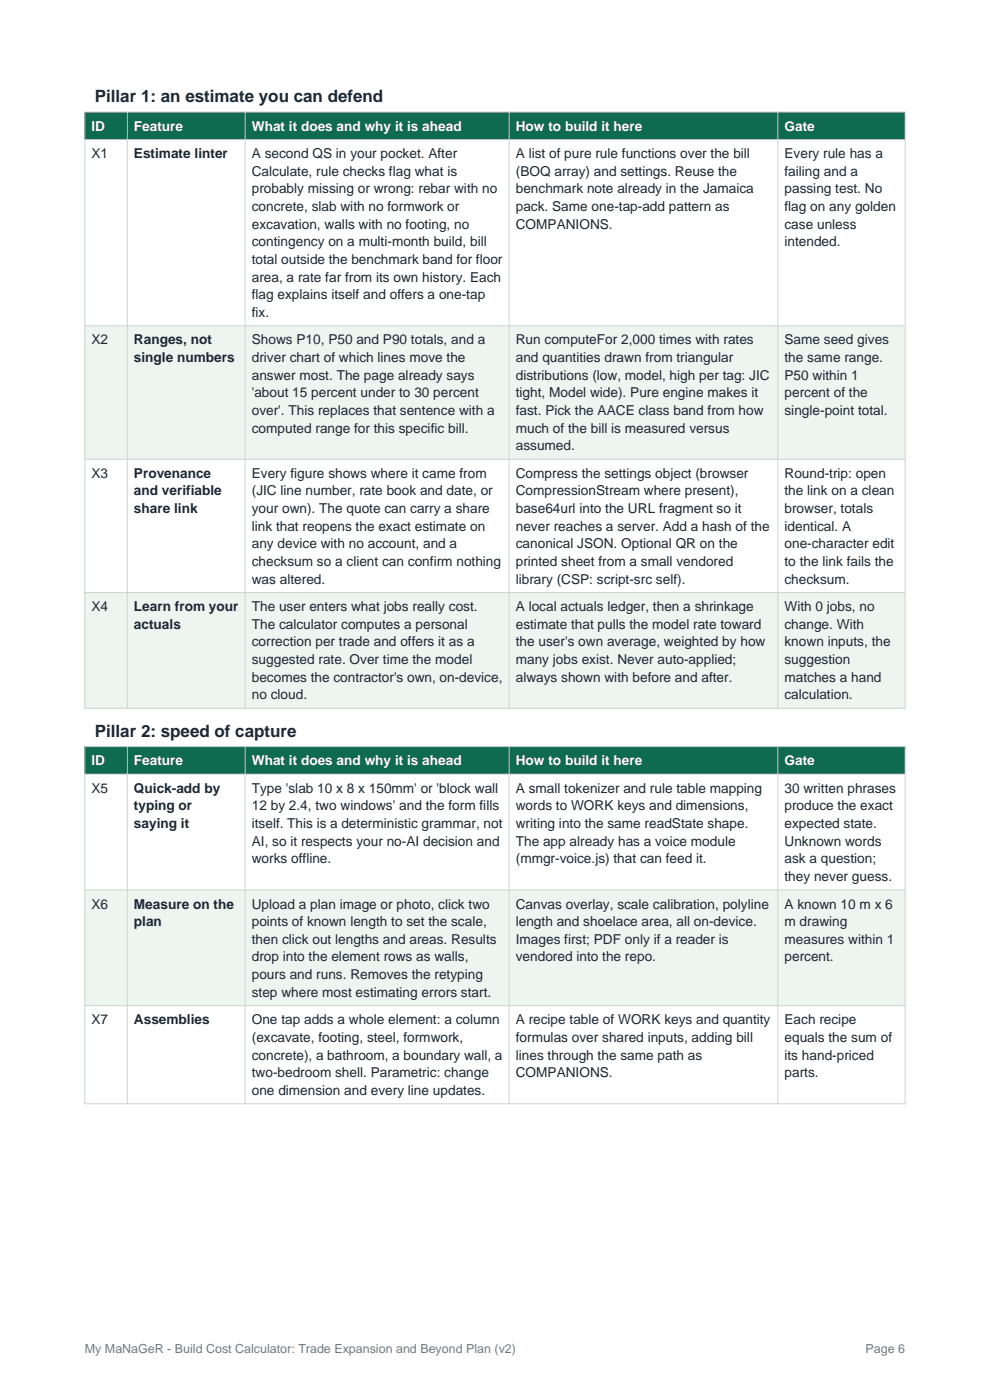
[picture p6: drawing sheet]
<svg xmlns="http://www.w3.org/2000/svg" width="210mm" height="297mm" viewBox="0 0 210 297" stroke-linecap="round" stroke-linejoin="round" font-family="sans-serif">
<defs><g id="words">
<g font-size="3.6" fill="#1b2733">
<text x="20.1" y="21.7">Pillar 1: an estimate you can defend</text>
<text x="20.1" y="156.3">Pillar 2: speed of capture</text>
</g>
<g font-size="2.9" fill="#fff">
<text x="19.4" y="27.7">ID</text>
<text x="28.4" y="27.7">Feature</text>
<text x="53.4" y="27.7">What it does and why it is ahead</text>
<text x="109.4" y="27.7">How to build it here</text>
<text x="166.4" y="27.7">Gate</text>
<text x="19.4" y="162.3">ID</text>
<text x="28.4" y="162.3">Feature</text>
<text x="53.4" y="162.3">What it does and why it is ahead</text>
<text x="109.4" y="162.3">How to build it here</text>
<text x="166.4" y="162.3">Gate</text>
</g>
<g font-size="2.9" fill="#1b2733">
<text x="19.4" y="33.6">X1</text>
<text x="28.4" y="33.6">Estimate linter</text>
<text x="53.4" y="33.6">A second QS in your pocket. After</text>
<text x="109.4" y="33.6">A list of pure rule functions over the bill</text>
<text x="166.4" y="33.6">Every rule has a</text>
<text x="53.4" y="37.3">Calculate, rule checks flag what is</text>
<text x="53.4" y="41">probably missing or wrong: rebar with no</text>
<text x="109.4" y="37.3">(BOQ array) and settings. Reuse the</text>
<text x="109.4" y="41">benchmark note already in the Jamaica</text>
<text x="166.4" y="37.3">failing and a</text>
<text x="166.4" y="41">passing test. No</text>
<text x="53.4" y="44.8">concrete, slab with no formwork or</text>
<text x="109.4" y="44.8">pack. Same one-tap-add pattern as</text>
<text x="166.4" y="44.8">flag on any golden</text>
<text x="53.4" y="48.5">excavation, walls with no footing, no</text>
<text x="53.4" y="52.3">contingency on a multi-month build, bill</text>
<text x="109.4" y="48.5">COMPANIONS.</text>
<text x="166.4" y="48.5">case unless</text>
<text x="166.4" y="52.3">intended.</text>
<text x="53.4" y="56">total outside the benchmark band for floor</text>
<text x="53.4" y="59.7">area, a rate far from its own history. Each</text>
<text x="53.4" y="63.5">flag explains itself and offers a one-tap</text>
<text x="53.4" y="67.2">fix.</text>
<text x="19.4" y="73.1">X2</text>
<text x="28.4" y="73.1">Ranges, not</text>
<text x="28.4" y="76.8">single numbers</text>
<text x="53.4" y="73.1">Shows P10, P50 and P90 totals, and a</text>
<text x="53.4" y="76.8">driver chart of which lines move the</text>
<text x="109.4" y="73.1">Run computeFor 2,000 times with rates</text>
<text x="109.4" y="76.8">and quantities drawn from triangular</text>
<text x="166.4" y="73.1">Same seed gives</text>
<text x="166.4" y="76.8">the same range.</text>
<text x="53.4" y="80.6">answer most. The page already says</text>
<text x="109.4" y="80.6">distributions (low, model, high per tag: JIC</text>
<text x="166.4" y="80.6">P50 within 1</text>
<text x="53.4" y="84.3">'about 15 percent under to 30 percent</text>
<text x="53.4" y="88">over'. This replaces that sentence with a</text>
<text x="109.4" y="84.3">tight, Model wide). Pure engine makes it</text>
<text x="109.4" y="88">fast. Pick the AACE class band from how</text>
<text x="166.4" y="84.3">percent of the</text>
<text x="166.4" y="88">single-point total.</text>
<text x="53.4" y="91.8">computed range for this specific bill.</text>
<text x="109.4" y="91.8">much of the bill is measured versus</text>
<text x="109.4" y="95.5">assumed.</text>
<text x="19.4" y="101.4">X3</text>
<text x="28.4" y="101.4">Provenance</text>
<text x="53.4" y="101.4">Every figure shows where it came from</text>
<text x="109.4" y="101.4">Compress the settings object (browser</text>
<text x="166.4" y="101.4">Round-trip: open</text>
<text x="28.4" y="105.1">and verifiable</text>
<text x="53.4" y="105.1">(JIC line number, rate book and date, or</text>
<text x="109.4" y="105.1">CompressionStream where present),</text>
<text x="166.4" y="105.1">the link on a clean</text>
<text x="28.4" y="108.9">share link</text>
<text x="53.4" y="108.9">your own). The quote can carry a share</text>
<text x="53.4" y="112.6">link that reopens the exact estimate on</text>
<text x="109.4" y="108.9">base64url into the URL fragment so it</text>
<text x="109.4" y="112.6">never reaches a server. Add a hash of the</text>
<text x="166.4" y="108.9">browser, totals</text>
<text x="166.4" y="112.6">identical. A</text>
<text x="53.4" y="116.3">any device with no account, and a</text>
<text x="109.4" y="116.3">canonical JSON. Optional QR on the</text>
<text x="166.4" y="116.3">one-character edit</text>
<text x="53.4" y="120.1">checksum so a client can confirm nothing</text>
<text x="53.4" y="123.8">was altered.</text>
<text x="109.4" y="120.1">printed sheet from a small vendored</text>
<text x="109.4" y="123.8">library (CSP: script-src self).</text>
<text x="166.4" y="120.1">to the link fails the</text>
<text x="166.4" y="123.8">checksum.</text>
<text x="19.4" y="129.7">X4</text>
<text x="28.4" y="129.7">Learn from your</text>
<text x="53.4" y="129.7">The user enters what jobs really cost.</text>
<text x="109.4" y="129.7">A local actuals ledger, then a shrinkage</text>
<text x="166.4" y="129.7">With 0 jobs, no</text>
<text x="28.4" y="133.4">actuals</text>
<text x="53.4" y="133.4">The calculator computes a personal</text>
<text x="53.4" y="137.1">correction per trade and offers it as a</text>
<text x="109.4" y="133.4">estimate that pulls the model rate toward</text>
<text x="109.4" y="137.1">the user's own average, weighted by how</text>
<text x="166.4" y="133.4">change. With</text>
<text x="166.4" y="137.1">known inputs, the</text>
<text x="53.4" y="140.9">suggested rate. Over time the model</text>
<text x="109.4" y="140.9">many jobs exist. Never auto-applied;</text>
<text x="166.4" y="140.9">suggestion</text>
<text x="53.4" y="144.6">becomes the contractor's own, on-device,</text>
<text x="53.4" y="148.4">no cloud.</text>
<text x="109.4" y="144.6">always shown with before and after.</text>
<text x="166.4" y="144.6">matches a hand</text>
<text x="166.4" y="148.4">calculation.</text>
<text x="19.4" y="168.2">X5</text>
<text x="28.4" y="168.2">Quick-add by</text>
<text x="28.4" y="171.9">typing or</text>
<text x="53.4" y="168.2">Type 'slab 10 x 8 x 150mm' or 'block wall</text>
<text x="53.4" y="171.9">12 by 2.4, two windows' and the form fills</text>
<text x="109.4" y="168.2">A small tokenizer and rule table mapping</text>
<text x="109.4" y="171.9">words to WORK keys and dimensions,</text>
<text x="166.4" y="168.2">30 written phrases</text>
<text x="166.4" y="171.9">produce the exact</text>
<text x="28.4" y="175.7">saying it</text>
<text x="53.4" y="175.7">itself. This is a deterministic grammar, not</text>
<text x="53.4" y="179.4">AI, so it respects your no-AI decision and</text>
<text x="109.4" y="175.7">writing into the same readState shape.</text>
<text x="109.4" y="179.4">The app already has a voice module</text>
<text x="166.4" y="175.7">expected state.</text>
<text x="166.4" y="179.4">Unknown words</text>
<text x="53.4" y="183.1">works offline.</text>
<text x="109.4" y="183.1">(mmgr-voice.js) that can feed it.</text>
<text x="166.4" y="183.1">ask a question;</text>
<text x="166.4" y="186.9">they never guess.</text>
<text x="19.4" y="192.7">X6</text>
<text x="28.4" y="192.7">Measure on the</text>
<text x="28.4" y="196.5">plan</text>
<text x="53.4" y="192.7">Upload a plan image or photo, click two</text>
<text x="53.4" y="196.5">points of known length to set the scale,</text>
<text x="109.4" y="192.7">Canvas overlay, scale calibration, polyline</text>
<text x="109.4" y="196.5">length and shoelace area, all on-device.</text>
<text x="166.4" y="192.7">A known 10 m x 6</text>
<text x="166.4" y="196.5">m drawing</text>
<text x="53.4" y="200.2">then click out lengths and areas. Results</text>
<text x="53.4" y="204">drop into the element rows as walls,</text>
<text x="109.4" y="200.2">Images first; PDF only if a reader is</text>
<text x="109.4" y="204">vendored into the repo.</text>
<text x="166.4" y="200.2">measures within 1</text>
<text x="166.4" y="204">percent.</text>
<text x="53.4" y="207.7">pours and runs. Removes the retyping</text>
<text x="53.4" y="211.4">step where most estimating errors start.</text>
<text x="19.4" y="217.3">X7</text>
<text x="28.4" y="217.3">Assemblies</text>
<text x="53.4" y="217.3">One tap adds a whole element: a column</text>
<text x="53.4" y="221">(excavate, footing, steel, formwork,</text>
<text x="109.4" y="217.3">A recipe table of WORK keys and quantity</text>
<text x="109.4" y="221">formulas over shared inputs, adding bill</text>
<text x="166.4" y="217.3">Each recipe</text>
<text x="166.4" y="221">equals the sum of</text>
<text x="53.4" y="224.8">concrete), a bathroom, a boundary wall, a</text>
<text x="109.4" y="224.8">lines through the same path as</text>
<text x="166.4" y="224.8">its hand-priced</text>
<text x="53.4" y="228.5">two-bedroom shell. Parametric: change</text>
<text x="53.4" y="232.3">one dimension and every line updates.</text>
<text x="109.4" y="228.5">COMPANIONS.</text>
<text x="166.4" y="228.5">parts.</text>
</g>
<g font-size="2.6" fill="#6b7a85">
<text x="18" y="287">My MaNaGeR - Build Cost Calculator: Trade Expansion and Beyond Plan (v2)</text>
<text x="183.6" y="287">Page 6</text>
</g>
</g></defs>
<path d="M18 23.8h174v5.8h-174z" fill-rule="evenodd" fill="#0f6b4f"/>
<g fill="#eef5f1">
<path d="M18 69.1h174v28.3h-174z" fill-rule="evenodd"/>
<path d="M18 125.7h174v24.6h-174z" fill-rule="evenodd"/>
</g>
<path d="M18 23.8h174v126.5h-174zM18 29.6h174M27 23.8v126.5M52 23.8v126.5M108 23.8v126.5M165 23.8v126.5M18 69.1h174M18 97.4h174M18 125.7h174" fill="none" stroke="#c9d6cf" stroke-width=".21"/>
<path d="M18 158.4h174v5.8h-174z" fill-rule="evenodd" fill="#0f6b4f"/>
<path d="M18 188.8h174v24.5h-174z" fill-rule="evenodd" fill="#eef5f1"/>
<path d="M18 158.4h174v75.8h-174zM27 158.4v75.8M52 158.4v75.8M108 158.4v75.8M165 158.4v75.8M18 164.2h174M18 188.8h174M18 213.3h174" fill="none" stroke="#c9d6cf" stroke-width=".21"/>
<use href="#words"/>
</svg>
